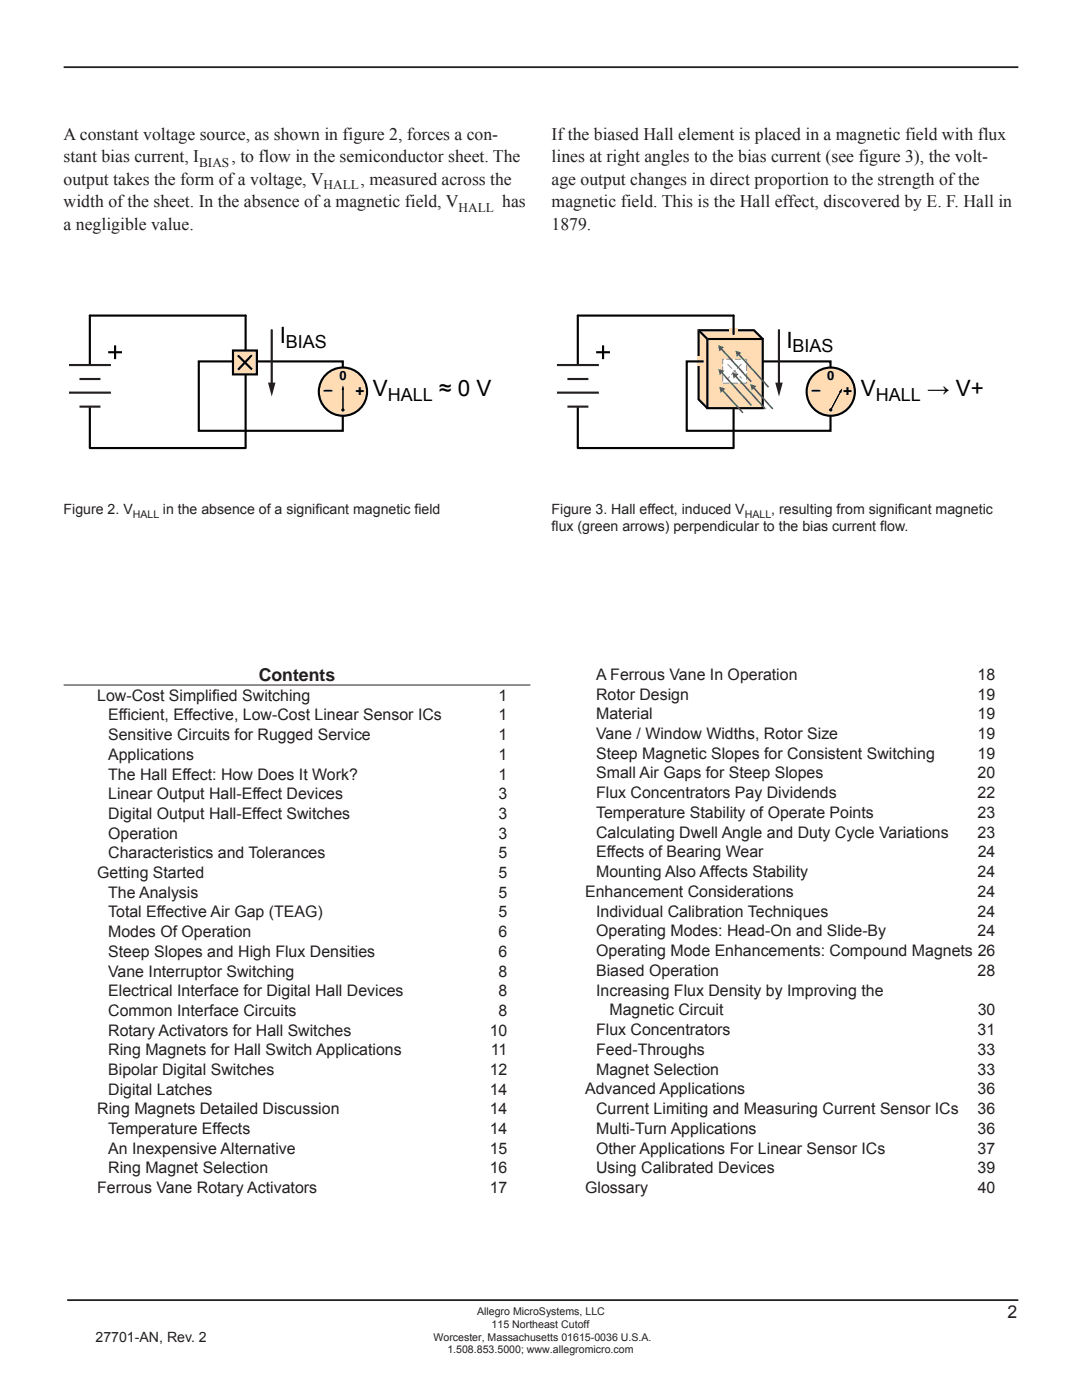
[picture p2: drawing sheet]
<svg xmlns="http://www.w3.org/2000/svg" width="216mm" height="279mm" viewBox="0 0 216 279" stroke-linecap="round" stroke-linejoin="round" font-family="sans-serif">
<defs><g id="words">
<g font-size="4.5" fill="#010202">
<text x="55.8" y="68.5">I</text>
<text x="156.9" y="69.4">I</text>
<text x="74.4" y="79.1">V</text>
<text x="87.6" y="79.1">≈ 0 V</text>
<text x="171.8" y="79.1">V</text>
<text x="185" y="79.1">→ V+</text>
</g>
<g font-size="3.6" fill="#010202">
<text x="57.1" y="69.4">BIAS</text>
<text x="158.2" y="70.3">BIAS</text>
<text x="77.4" y="80">HALL</text>
<text x="174.8" y="80">HALL</text>
</g>
<g font-size="3.5" fill="#231f20">
<text x="12.7" y="27.8">A constant voltage source, as shown in figure 2, forces a con-</text>
<text x="110.1" y="27.8">If the biased Hall element is placed in a magnetic field with flux</text>
<text x="12.7" y="32.4">stant bias current, I</text>
<text x="46.2" y="32.4">, to flow in the semiconductor sheet. The</text>
<text x="110.1" y="32.4">lines at right angles to the bias current (see figure 3), the volt-</text>
<text x="12.7" y="36.9">output takes the form of a voltage, V</text>
<text x="12.7" y="41.4">width of the sheet. In the absence of a magnetic field, V</text>
<text x="72" y="36.9">, measured across the</text>
<text x="100.2" y="41.4">has</text>
<text x="110.1" y="36.9">age output changes in direct proportion to the strength of the</text>
<text x="110.1" y="41.4">magnetic field. This is the Hall effect, discovered by E. F. Hall in</text>
<text x="12.7" y="45.9">a negligible value.</text>
<text x="110.1" y="45.9">1879.</text>
<text x="51.6" y="135.9">Contents</text>
<text x="201" y="263.1">2</text>
</g>
<g font-size="3.2" fill="#231f20">
<text x="119" y="135.7">A Ferrous Vane In Operation</text>
<text x="195.1" y="135.7">18</text>
<text x="19.4" y="139.8">Low-Cost Simplified Switching</text>
<text x="21.6" y="143.8">Efficient, Effective, Low-Cost Linear Sensor ICs</text>
<text x="99.5" y="139.8">1</text>
<text x="99.5" y="143.8">1</text>
<text x="119" y="139.6">Rotor Design</text>
<text x="119" y="143.5">Material</text>
<text x="195.1" y="139.6">19</text>
<text x="195.1" y="143.5">19</text>
<text x="21.6" y="147.7">Sensitive Circuits for Rugged Service</text>
<text x="99.5" y="147.7">1</text>
<text x="119" y="147.5">Vane / Window Widths, Rotor Size</text>
<text x="195.1" y="147.5">19</text>
<text x="21.6" y="151.6">Applications</text>
<text x="21.6" y="155.6">The Hall Effect: How Does It Work?</text>
<text x="99.5" y="151.6">1</text>
<text x="99.5" y="155.6">1</text>
<text x="119" y="151.4">Steep Magnetic Slopes for Consistent Switching</text>
<text x="119" y="155.4">Small Air Gaps for Steep Slopes</text>
<text x="195.1" y="151.4">19</text>
<text x="195.1" y="155.4">20</text>
<text x="21.6" y="159.5">Linear Output Hall-Effect Devices</text>
<text x="99.5" y="159.5">3</text>
<text x="119" y="159.3">Flux Concentrators Pay Dividends</text>
<text x="195.1" y="159.3">22</text>
<text x="21.6" y="163.4">Digital Output Hall-Effect Switches</text>
<text x="21.6" y="167.4">Operation</text>
<text x="99.5" y="163.4">3</text>
<text x="99.5" y="167.4">3</text>
<text x="119" y="163.2">Temperature Stability of Operate Points</text>
<text x="119" y="167.2">Calculating Dwell Angle and Duty Cycle Variations</text>
<text x="195.1" y="167.2">23</text>
<text x="195.1" y="163.2">23</text>
<text x="21.6" y="171.3">Characteristics and Tolerances</text>
<text x="99.5" y="171.3">5</text>
<text x="119" y="171.1">Effects of Bearing Wear</text>
<text x="195.1" y="171.1">24</text>
<text x="19.4" y="175.2">Getting Started</text>
<text x="21.6" y="179.2">The Analysis</text>
<text x="99.5" y="179.2">5</text>
<text x="99.5" y="175.2">5</text>
<text x="116.8" y="179">Enhancement Considerations</text>
<text x="119" y="175.1">Mounting Also Affects Stability</text>
<text x="195.1" y="179">24</text>
<text x="195.1" y="175.1">24</text>
<text x="21.6" y="183.1">Total Effective Air Gap (TEAG)</text>
<text x="99.5" y="183.1">5</text>
<text x="119" y="183">Individual Calibration Techniques</text>
<text x="195.1" y="183">24</text>
<text x="21.6" y="187">Modes Of Operation</text>
<text x="21.6" y="191">Steep Slopes and High Flux Densities</text>
<text x="99.5" y="191">6</text>
<text x="99.5" y="187">6</text>
<text x="119" y="186.9">Operating Modes: Head-On and Slide-By</text>
<text x="119" y="190.8">Operating Mode Enhancements: Compound Magnets 26</text>
<text x="195.1" y="186.9">24</text>
<text x="21.6" y="194.9">Vane Interruptor Switching</text>
<text x="99.5" y="194.9">8</text>
<text x="119" y="194.8">Biased Operation</text>
<text x="195.1" y="194.8">28</text>
<text x="21.6" y="198.8">Electrical Interface for Digital Hall Devices</text>
<text x="21.6" y="202.7">Common Interface Circuits</text>
<text x="99.5" y="198.8">8</text>
<text x="99.5" y="202.7">8</text>
<text x="119" y="198.7">Increasing Flux Density by Improving the</text>
<text x="121.6" y="202.7">Magnetic Circuit</text>
<text x="195.1" y="202.7">30</text>
<text x="21.6" y="206.7">Rotary Activators for Hall Switches</text>
<text x="97.7" y="206.7">10</text>
<text x="119" y="206.6">Flux Concentrators</text>
<text x="195.1" y="206.6">31</text>
<text x="21.6" y="210.6">Ring Magnets for Hall Switch Applications</text>
<text x="21.6" y="214.5">Bipolar Digital Switches</text>
<text x="97.7" y="214.5">12</text>
<text x="97.9" y="210.6">11</text>
<text x="119" y="210.5">Feed-Throughs</text>
<text x="119" y="214.5">Magnet Selection</text>
<text x="195.1" y="210.5">33</text>
<text x="195.1" y="214.5">33</text>
<text x="21.6" y="218.5">Digital Latches</text>
<text x="97.7" y="218.5">14</text>
<text x="116.8" y="218.4">Advanced Applications</text>
<text x="195.1" y="218.4">36</text>
<text x="19.4" y="222.4">Ring Magnets Detailed Discussion</text>
<text x="21.6" y="226.3">Temperature Effects</text>
<text x="97.7" y="222.4">14</text>
<text x="97.7" y="226.3">14</text>
<text x="119" y="222.4">Current Limiting and Measuring Current Sensor ICs</text>
<text x="119" y="226.3">Multi-Turn Applications</text>
<text x="195.1" y="222.4">36</text>
<text x="195.1" y="226.3">36</text>
<text x="21.6" y="230.3">An Inexpensive Alternative</text>
<text x="97.7" y="230.3">15</text>
<text x="119" y="230.2">Other Applications For Linear Sensor ICs</text>
<text x="195.1" y="230.2">37</text>
<text x="19.4" y="238.1">Ferrous Vane Rotary Activators</text>
<text x="21.6" y="234.2">Ring Magnet Selection</text>
<text x="97.7" y="234.2">16</text>
<text x="97.7" y="238.1">17</text>
<text x="116.8" y="238.1">Glossary</text>
<text x="119" y="234.2">Using Calibrated Devices</text>
<text x="195.1" y="234.2">39</text>
<text x="195.1" y="238.1">40</text>
</g>
<g font-size="3.1" fill="#010202">
<text x="64.6" y="78.7">–</text>
<text x="70.9" y="78.7">+</text>
<text x="162" y="78.7">–</text>
<text x="168.3" y="78.7">+</text>
</g>
<g font-size="2.8" fill="#231f20">
<text x="12.7" y="102.6">Figure 2. V</text>
<text x="32.5" y="102.6">in the absence of a significant magnetic field</text>
<text x="110.1" y="102.6">Figure 3. Hall effect, induced V</text>
<text x="110.1" y="106">flux (green arrows) perpendicular to the bias current flow.</text>
<text x="153.9" y="102.6">, resulting from significant magnetic</text>
<text x="19" y="267.7">27701-AN, Rev. 2</text>
</g>
<g font-size="2.6" fill="#231f20">
<text x="39.7" y="33.2">BIAS</text>
<text x="64.6" y="37.8">HALL</text>
<text x="91.5" y="42.3">HALL</text>
</g>
<g font-size="2.6" fill="#010202">
<text x="67.7" y="75.8">0</text>
<text x="165.1" y="75.8">0</text>
</g>
<g font-size="2.1" fill="#231f20">
<text x="26.5" y="103.3">HALL</text>
<text x="148.6" y="103.3">HALL</text>
<text x="95.2" y="262.5">Allegro MicroSystems, LLC</text>
<text x="86.5" y="267.6">Worcester, Massachusetts 01615-0036 U.S.A.</text>
<text x="98.1" y="265">115 Northeast Cutoff</text>
<text x="89.3" y="270.1">1.508.853.5000; www.allegromicro.com</text>
</g>
</g></defs>
<path d="M12.7 13.4h190.5M13.4 259.5h189.8" fill="none" stroke="#231f20" stroke-width=".35"/>
<path d="M12.7 136.7h93.1" fill="none" stroke="#231f20" stroke-width=".2"/>
<path d="M49 63h-31.1v26.4h31M49 74.7v14.7" fill="none" stroke="#010202" stroke-width=".43"/>
<path d="M13.9 75.7h7.4v2.7h-7.4z" fill="#fff"/>
<path d="M21.8 70.3h2.3M23 69.1v2.4" fill="none" stroke="#010202" stroke-width=".43"/>
<path d="M13.9 72.9h8.1v2.8h-8.1z" fill="#fff"/>
<path d="M13.8 72.9h8.3" fill="none" stroke="#221e1f" stroke-width=".43"/>
<path d="M15.9 75.6h4.1z" fill="#fff"/>
<path d="M15.9 75.6h4.1" fill="none" stroke="#221e1f" stroke-width=".43"/>
<path d="M13.9 78.4h8.1v2.8h-8.1z" fill="#fff"/>
<path d="M13.8 78.4h8.3" fill="none" stroke="#221e1f" stroke-width=".43"/>
<path d="M15.9 81.2h4.1z" fill="#fff"/>
<path d="M15.9 81.2h4.1" fill="none" stroke="#221e1f" stroke-width=".43"/>
<path d="M46.4 72.1h-6.7v13.9h28.7v-13.9h-17.2M49 63v6.9" fill="none" stroke="#010202" stroke-width=".43"/>
<circle cx="68.4" cy="78.2" r="4.8" fill="#ffdcb4"/>
<circle cx="68.4" cy="78.2" r="4.8" fill="none" stroke="#010202" stroke-width=".43"/>
<path d="M68.4 77.6v4.2" fill="none" stroke="#010202" stroke-width=".2"/>
<g fill="#010202">
<path d="M68.4 76.9l.3 .9h-.5z"/>
<circle cx="68.4" cy="81.8" r=".32"/>
</g>
<path d="M68.4 77.6v4.2" fill="none" stroke="#010202" stroke-width=".2"/>
<g fill="#010202">
<path d="M68.4 77.1l.2 .7h-.4z"/>
<circle cx="68.4" cy="81.8" r=".24"/>
</g>
<path d="M46.5 69.9h4.8v4.8h-4.8z" fill="#ffdcb4"/>
<path d="M46.5 69.9h4.8v4.8h-4.8z" fill="none" stroke="#010202" stroke-width=".43"/>
<path d="M47.5 70.9l2.8 2.8z" fill="#ffdcb4"/>
<path d="M47.5 70.9l2.8 2.8" fill="none" stroke="#010202" stroke-width=".43"/>
<path d="M50.2 70.9l-2.7 2.9z" fill="#ffdcb4"/>
<path d="M50.2 70.9l-2.7 2.9" fill="none" stroke="#010202" stroke-width=".43"/>
<path d="M54.2 65.8v11.1" fill="none" stroke="#010202" stroke-width=".2"/>
<path d="M53.8 76.6h.8l-.4 1.4z" fill="#010202"/>
<path d="M54.2 65.8v11.1" fill="none" stroke="#221e1f" stroke-width=".43"/>
<path d="M53.5 76.4h1.5l-.8 2.7z" fill="#221e1f"/>
<path d="M146.4 63h-31.1v26.4h31M146.4 81.5v7.9" fill="none" stroke="#010202" stroke-width=".43"/>
<path d="M111.3 75.7h7.4v2.7h-7.4z" fill="#fff"/>
<path d="M119.2 70.3h2.3M120.3 69.1v2.4" fill="none" stroke="#010202" stroke-width=".43"/>
<path d="M111.3 72.9h8v2.8h-8z" fill="#fff"/>
<path d="M111.1 72.9h8.4" fill="none" stroke="#221e1f" stroke-width=".43"/>
<path d="M113.2 75.6h4.2z" fill="#fff"/>
<path d="M113.2 75.6h4.2" fill="none" stroke="#221e1f" stroke-width=".43"/>
<path d="M111.3 78.4h8v2.8h-8z" fill="#fff"/>
<path d="M111.1 78.4h8.4" fill="none" stroke="#221e1f" stroke-width=".43"/>
<path d="M113.2 81.2h4.2z" fill="#fff"/>
<path d="M113.2 81.2h4.2" fill="none" stroke="#221e1f" stroke-width=".43"/>
<path d="M139.4 65.9h11l1.8 1.8-11.1 13.8-1.7-1.8z" fill="#ffdcb4"/>
<path d="M152.2 67.7l-1.8-1.8h-11v13.8l1.7 1.8" fill="none" stroke="#010202" stroke-width=".43"/>
<path d="M141.1 67.7h11.1v13.8h-11.1z" fill="#ffdcb4"/>
<path d="M141.1 67.7h11.1v13.8h-11.1z" fill="none" stroke="#010202" stroke-width=".43"/>
<path d="M139.4 65.9l1.7 1.8z" fill="#ffdcb4"/>
<path d="M139.4 65.9l1.7 1.8" fill="none" stroke="#010202" stroke-width=".43"/>
<g fill="#ffdcb4">
<path d="M145.6 65.6h1.6v1.1h-1.6z"/>
<path d="M139 71.2h1.4v1.8h-1.4z"/>
</g>
<path d="M144.2 71.7h4.8v4.8h-4.8z" fill="#fff"/>
<path d="M144.2 71.7h4.8v4.8h-4.8zM145.2 72.7l2.8 2.8M148 72.6l-2.8 2.9" fill="none" stroke="#939598" stroke-width=".21" stroke-dasharray="1.3 .4" stroke-linecap="butt"/>
<path d="M140.4 72.1h-3.4v13.9h28.7v-13.9h-13.5M146.4 63v3.7" fill="none" stroke="#010202" stroke-width=".43"/>
<path d="M146.7 75l6 6.6" fill="none" stroke="#07aa4b" stroke-width=".32"/>
<path d="M146.1 74.3l1.2 .4-.9 .9z" fill="#07aa4b"/>
<path d="M143.9 74.3l6 6.6" fill="none" stroke="#07aa4b" stroke-width=".32"/>
<path d="M143.3 73.6l1.3 .4-1 .9z" fill="#07aa4b"/>
<path d="M144.1 77.8l4.1 4.6" fill="none" stroke="#07aa4b" stroke-width=".32"/>
<path d="M143.5 77.2l1.2 .4-.9 .8z" fill="#07aa4b"/>
<path d="M147.4 70.7l6 6.6" fill="none" stroke="#07aa4b" stroke-width=".32"/>
<path d="M146.7 70l1.3 .4-1 .8z" fill="#07aa4b"/>
<path d="M143.9 69.6l6 6.6" fill="none" stroke="#07aa4b" stroke-width=".32"/>
<path d="M143.3 68.9l1.2 .4-1 .8z" fill="#07aa4b"/>
<path d="M150.3 77.3l3.9 4.3" fill="none" stroke="#07aa4b" stroke-width=".32"/>
<path d="M149.7 76.6l1.2 .4-.9 .9z" fill="#07aa4b"/>
<circle cx="165.8" cy="78.2" r="4.8" fill="#ffdcb4"/>
<circle cx="165.8" cy="78.2" r="4.8" fill="none" stroke="#010202" stroke-width=".43"/>
<g fill="#010202">
<path d="M167.7 78.1l-1.9 3.7z"/>
<path d="M168.1 77.5l-.2 .9-.5-.2z"/>
<circle cx="165.8" cy="81.8" r=".32"/>
</g>
<path d="M167.7 78.1l-1.9 3.7" fill="none" stroke="#010202" stroke-width=".2"/>
<g fill="#010202">
<path d="M168 77.6l-.2 .7-.3-.1z"/>
<circle cx="165.8" cy="81.8" r=".24"/>
</g>
<path d="M155.4 65.8v11.1" fill="none" stroke="#010202" stroke-width=".2"/>
<path d="M155.1 76.6h.7l-.4 1.4z" fill="#010202"/>
<path d="M155.4 65.8v11.1" fill="none" stroke="#221e1f" stroke-width=".43"/>
<path d="M154.7 76.4h1.5l-.8 2.7z" fill="#221e1f"/>
<use href="#words"/>
</svg>
